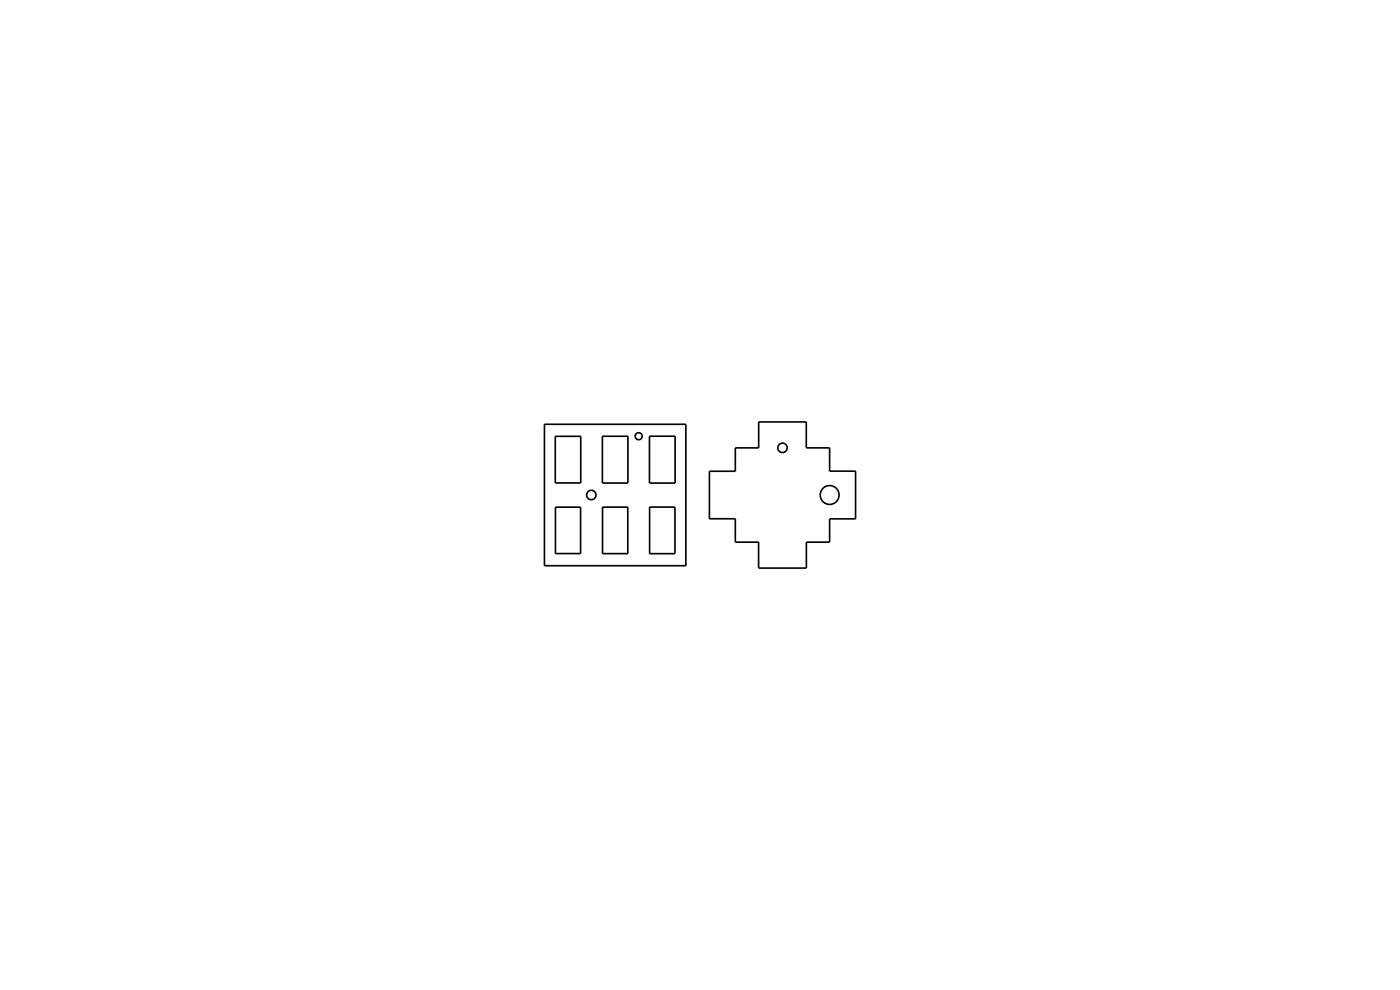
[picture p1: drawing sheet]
<svg xmlns="http://www.w3.org/2000/svg" width="297mm" height="210mm" viewBox="0 0 297 210" stroke-linecap="round" stroke-linejoin="round" font-family="sans-serif">
<g fill="none" stroke="#000" stroke-width=".35">
<path d="M115.5 90h30v30h-30zM117.8 92.6h5.4v9.9h-5.4zM127.8 92.5h5.4v10h-5.4zM137.8 92.5h5.4v10h-5.4zM161 89.5h10.1v5.5h4.9v4.9h5.5v10.2h-5.5v4.9h-4.9v5.5h-10.2v-5.5h-4.9v-5h-5.5v-10h5.5v-5h5zM117.8 107.6h5.4v9.8h-5.4zM127.8 107.6h5.4v9.8h-5.4zM137.8 107.6h5.4v9.8h-5.4z"/>
<circle cx="135.5" cy="92.5" r=".75"/>
<circle cx="166" cy="95" r="1"/>
<circle cx="125.4" cy="105" r="1"/>
<circle cx="176" cy="105" r="2"/>
</g>
</svg>
